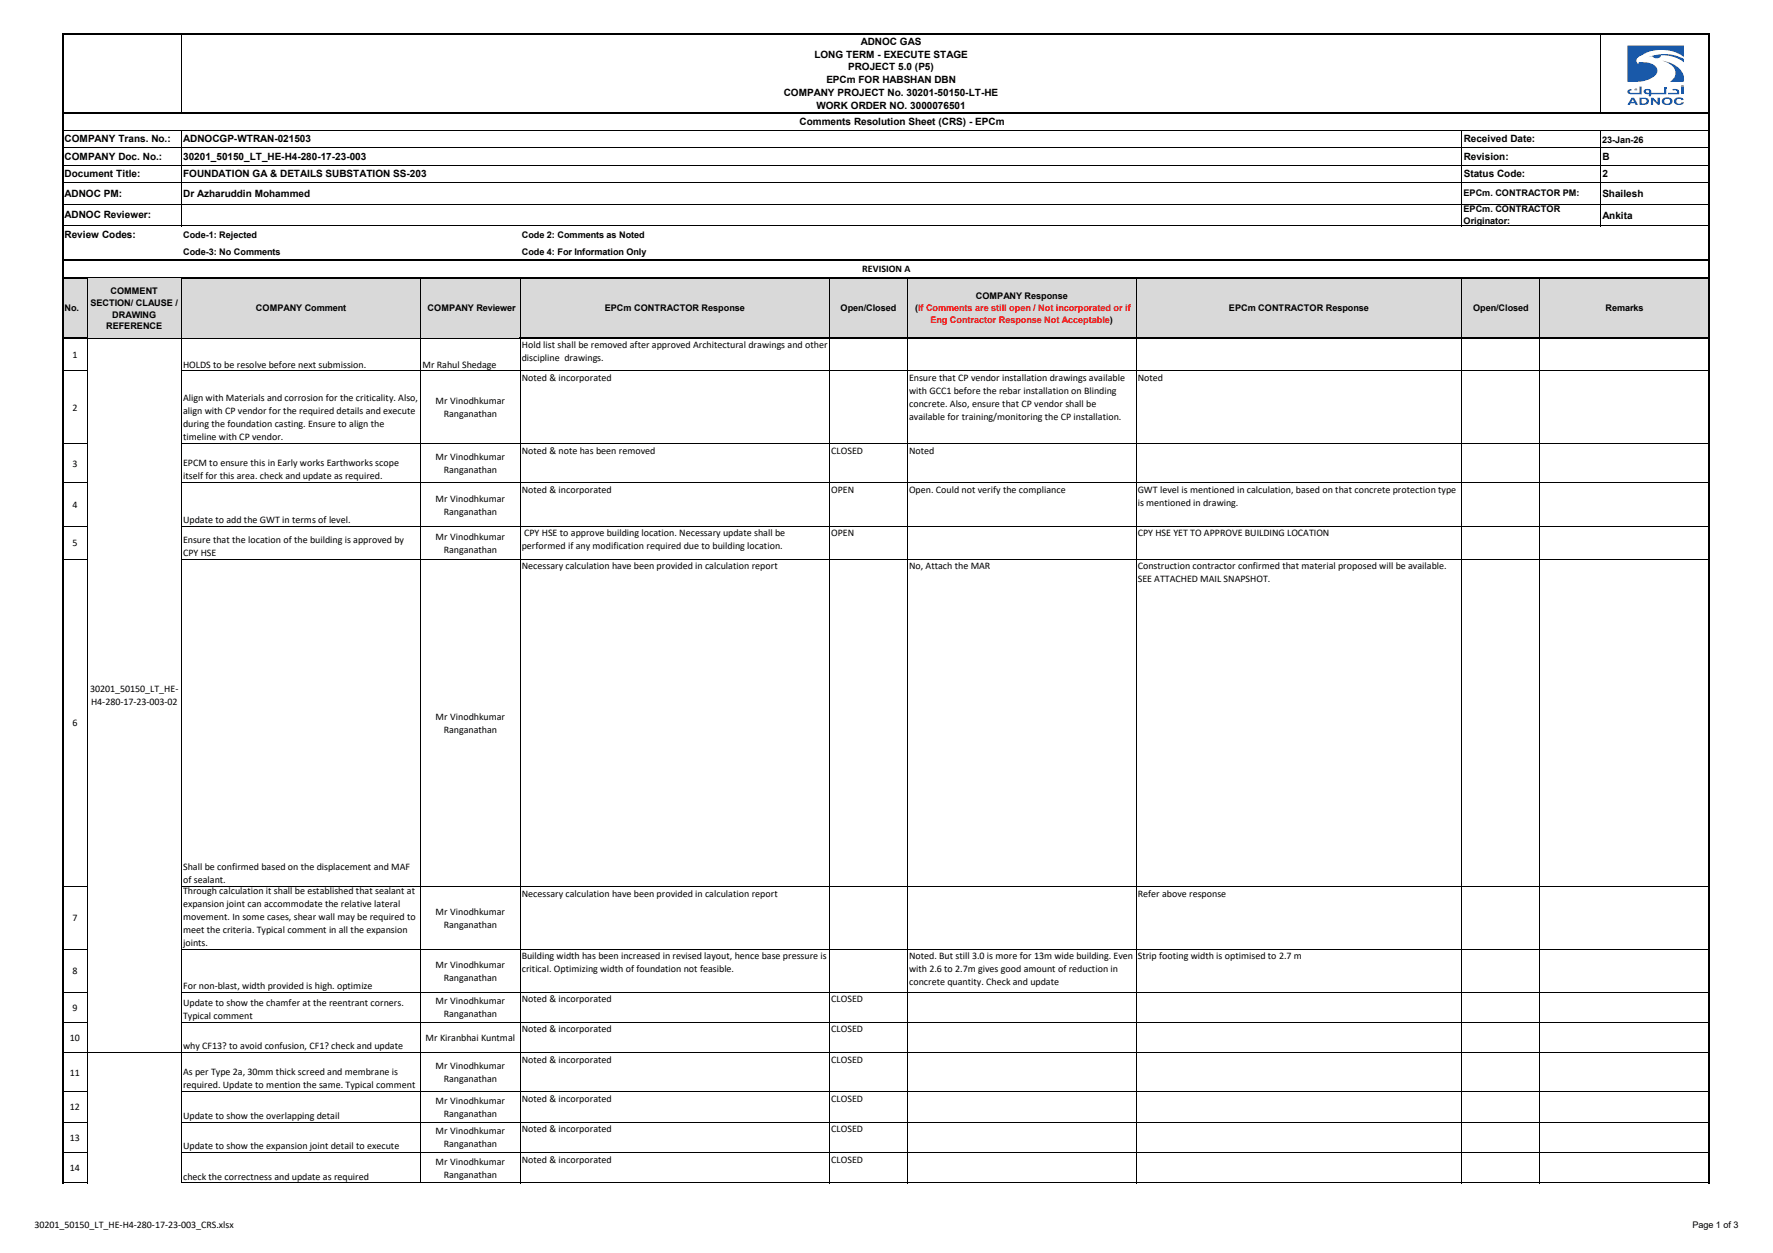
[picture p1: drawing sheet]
<svg xmlns="http://www.w3.org/2000/svg" width="420mm" height="297mm" viewBox="0 0 420 297" stroke-linecap="round" stroke-linejoin="round" font-family="sans-serif">
<defs><g id="words">
<g font-size="2.4">
<text x="204" y="10.6">ADNOC GAS</text>
<text x="193" y="13.6">LONG TERM - EXECUTE STAGE</text>
<text x="201" y="16.7">PROJECT 5.0 (P5)</text>
<text x="185.7" y="22.8">COMPANY PROJECT No. 30201-50150-LT-HE</text>
<text x="195.8" y="19.7">EPCm FOR HABSHAN DBN</text>
<text x="189.5" y="29.6">Comments Resolution Sheet (CRS) - EPCm</text>
<text x="193.5" y="25.8">WORK ORDER NO. 3000076501</text>
<text x="15.3" y="33.7">COMPANY Trans. No.:</text>
<text x="43.4" y="33.7">ADNOCGP-WTRAN-021503</text>
<text x="346.9" y="33.7">Received Date:</text>
<text x="15.3" y="42">Document Title:</text>
<text x="15.3" y="37.8">COMPANY Doc. No.:</text>
<text x="43.4" y="37.8">30201_50150_LT_HE-H4-280-17-23-003</text>
<text x="43.4" y="42">FOUNDATION GA &amp; DETAILS SUBSTATION SS-203</text>
<text x="346.9" y="37.8">Revision:</text>
<text x="346.9" y="42">Status Code:</text>
<text x="379.7" y="37.9">B</text>
<text x="15.3" y="46.6">ADNOC PM:</text>
<text x="43.4" y="46.6">Dr Azharuddin Mohammed</text>
<text x="379.7" y="42">2</text>
<text x="379.7" y="46.7">Shailesh</text>
<text x="15.3" y="51.8">ADNOC Reviewer:</text>
<text x="379.7" y="51.9">Ankita</text>
<text x="15.3" y="56.3">Review Codes:</text>
<text x="204.3" y="64.5">REVISION A</text>
<text x="123.6" y="82.6">Hold list shall be removed after approved Architectural drawings and other</text>
<text x="17.2" y="84.9">1</text>
<text x="43.4" y="87.1">HOLDS to be resolve before next submission.</text>
<text x="100.1" y="87.1">Mr Rahul Shedage</text>
<text x="123.6" y="85.7">discipline drawings.</text>
<text x="43.4" y="95.1">Align with Materials and corrosion for the criticality. Also,</text>
<text x="103.2" y="95.8">Mr Vinodhkumar</text>
<text x="123.6" y="90.3">Noted &amp; incorporated</text>
<text x="215.4" y="90.3">Ensure that CP vendor installation drawings available</text>
<text x="215.4" y="93.4">with GCC1 before the rebar installation on Blinding</text>
<text x="269.6" y="90.3">Noted</text>
<text x="17.2" y="97.4">2</text>
<text x="43.4" y="98.2">align with CP vendor for the required details and execute</text>
<text x="43.4" y="101.3">during the foundation casting. Ensure to align the</text>
<text x="105.1" y="98.9">Ranganathan</text>
<text x="215.4" y="96.5">concrete. Also, ensure that CP vendor shall be</text>
<text x="215.4" y="99.6">available for training/monitoring the CP installation.</text>
<text x="43.4" y="104.4">timeline with CP vendor.</text>
<text x="123.6" y="107.6">Noted &amp; note has been removed</text>
<text x="197" y="107.6">CLOSED</text>
<text x="215.4" y="107.6">Noted</text>
<text x="17.2" y="110.7">3</text>
<text x="43.4" y="110.6">EPCM to ensure this in Early works Earthworks scope</text>
<text x="43.4" y="113.7">itself for this area. check and update as required.</text>
<text x="103.2" y="109.1">Mr Vinodhkumar</text>
<text x="105.1" y="112.2">Ranganathan</text>
<text x="103.2" y="118.9">Mr Vinodhkumar</text>
<text x="123.6" y="116.8">Noted &amp; incorporated</text>
<text x="197" y="116.8">OPEN</text>
<text x="215.4" y="116.8">Open. Could not verify the compliance</text>
<text x="269.6" y="119.9">is mentioned in drawing.</text>
<text x="269.6" y="116.8">GWT level is mentioned in calculation, based on that concrete protection type</text>
<text x="17.2" y="120.4">4</text>
<text x="43.4" y="124">Update to add the GWT in terms of level.</text>
<text x="105.1" y="122">Ranganathan</text>
<text x="17.2" y="129.5">5</text>
<text x="43.4" y="128.6">Ensure that the location of the building is approved by</text>
<text x="43.4" y="131.7">CPY HSE</text>
<text x="103.2" y="127.9">Mr Vinodhkumar</text>
<text x="105.1" y="131">Ranganathan</text>
<text x="123.6" y="130.3">performed if any modification required due to building location.</text>
<text x="124.2" y="127.2">CPY HSE to approve building location. Necessary update shall be</text>
<text x="197" y="127.2">OPEN</text>
<text x="269.6" y="127.2">CPY HSE YET TO APPROVE BUILDING LOCATION</text>
<text x="123.6" y="134.9">Necessary calculation have been provided in calculation report</text>
<text x="215.4" y="134.9">No, Attach the MAR</text>
<text x="269.6" y="134.9">Construction contractor confirmed that material proposed will be available.</text>
<text x="269.6" y="138">SEE ATTACHED MAIL SNAPSHOT.</text>
<text x="21.4" y="164">30201_50150_LT_HE-</text>
<text x="21.6" y="167.1">H4-280-17-23-003-02</text>
<text x="17.2" y="172.2">6</text>
<text x="103.2" y="170.6">Mr Vinodhkumar</text>
<text x="105.1" y="173.7">Ranganathan</text>
<text x="43.4" y="206.3">Shall be confirmed based on the displacement and MAF</text>
<text x="43.4" y="209.4">of sealant.</text>
<text x="43.4" y="211.9">Through calculation it shall be established that sealant at</text>
<text x="43.4" y="215">expansion joint can accommodate the relative lateral</text>
<text x="123.6" y="212.6">Necessary calculation have been provided in calculation report</text>
<text x="269.6" y="212.6">Refer above response</text>
<text x="17.2" y="218.4">7</text>
<text x="43.4" y="218.1">movement. In some cases, shear wall may be required to</text>
<text x="43.4" y="221.1">meet the criteria. Typical comment in all the expansion</text>
<text x="103.2" y="216.9">Mr Vinodhkumar</text>
<text x="105.1" y="220">Ranganathan</text>
<text x="43.4" y="224.2">joints.</text>
<text x="123.6" y="227.4">Building width has been increased in revised layout, hence base pressure is</text>
<text x="215.4" y="227.4">Noted. But still 3.0 is more for 13m wide building. Even</text>
<text x="269.6" y="227.4">Strip footing width is optimised to 2.7 m</text>
<text x="17.2" y="230.9">8</text>
<text x="103.2" y="229.4">Mr Vinodhkumar</text>
<text x="105.1" y="232.5">Ranganathan</text>
<text x="123.6" y="230.5">critical. Optimizing width of foundation not feasible.</text>
<text x="215.4" y="230.5">with 2.6 to 2.7m gives good amount of reduction in</text>
<text x="215.4" y="233.6">concrete quantity. Check and update</text>
<text x="17.2" y="239.6">9</text>
<text x="43.4" y="238.5">Update to show the chamfer at the reentrant corners.</text>
<text x="43.4" y="234.4">For non-blast, width provided is high. optimize</text>
<text x="103.2" y="238">Mr Vinodhkumar</text>
<text x="123.6" y="237.5">Noted &amp; incorporated</text>
<text x="197" y="237.5">CLOSED</text>
<text x="43.4" y="241.6">Typical comment</text>
<text x="105.1" y="241.1">Ranganathan</text>
<text x="123.6" y="244.7">Noted &amp; incorporated</text>
<text x="197" y="244.7">CLOSED</text>
<text x="16.6" y="246.8">10</text>
<text x="43.4" y="248.8">why CF13? to avoid confusion, CF1? check and update</text>
<text x="100.9" y="246.8">Mr Kiranbhai Kuntmal</text>
<text x="123.6" y="251.9">Noted &amp; incorporated</text>
<text x="197" y="251.9">CLOSED</text>
<text x="16.6" y="255">11</text>
<text x="43.4" y="254.9">As per Type 2a, 30mm thick screed and membrane is</text>
<text x="103.2" y="253.4">Mr Vinodhkumar</text>
<text x="105.1" y="256.5">Ranganathan</text>
<text x="16.6" y="263.2">12</text>
<text x="43.4" y="258">required. Update to mention the same. Typical comment</text>
<text x="103.2" y="261.7">Mr Vinodhkumar</text>
<text x="123.6" y="261.2">Noted &amp; incorporated</text>
<text x="197" y="261.2">CLOSED</text>
<text x="43.4" y="265.3">Update to show the overlapping detail</text>
<text x="103.2" y="268.9">Mr Vinodhkumar</text>
<text x="105.1" y="264.8">Ranganathan</text>
<text x="123.6" y="268.4">Noted &amp; incorporated</text>
<text x="197" y="268.4">CLOSED</text>
<text x="16.6" y="270.4">13</text>
<text x="43.4" y="272.4">Update to show the expansion joint detail to execute</text>
<text x="105.1" y="272">Ranganathan</text>
<text x="123.6" y="275.6">Noted &amp; incorporated</text>
<text x="197" y="275.6">CLOSED</text>
<text x="16.6" y="277.6">14</text>
<text x="43.4" y="279.7">check the correctness and update as required</text>
<text x="103.2" y="276.1">Mr Vinodhkumar</text>
<text x="105.1" y="279.2">Ranganathan</text>
<text x="8.2" y="291">30201_50150_LT_HE-H4-280-17-23-003_CRS.xlsx</text>
</g>
<g font-size="2.2">
<text x="379.7" y="33.8">23-Jan-26</text>
<text x="346.8" y="46.6">EPCm. CONTRACTOR PM:</text>
<text x="346.8" y="50.3">EPCm. CONTRACTOR</text>
<text x="346.8" y="53.1">Originator:</text>
<text x="43.4" y="56.4">Code-1: Rejected</text>
<text x="123.6" y="56.4">Code 2: Comments as Noted</text>
<text x="43.4" y="60.5">Code-3: No Comments</text>
<text x="123.6" y="60.5">Code 4: For Information Only</text>
<text x="26.2" y="69.6">COMMENT</text>
<text x="231.3" y="71">COMPANY Response</text>
<text x="15.3" y="73.8">No.</text>
<text x="21.4" y="72.4">SECTION/ CLAUSE /</text>
<text x="26.6" y="75.3">DRAWING</text>
<text x="60.7" y="73.8">COMPANY Comment</text>
<text x="101.3" y="73.8">COMPANY Reviewer</text>
<text x="143.3" y="73.8">EPCm CONTRACTOR Response</text>
<text x="199.2" y="73.8">Open/Closed</text>
<text x="216.9" y="73.8">(If Comments are still open / Not incorporated or if</text>
<text x="291.2" y="73.8">EPCm CONTRACTOR Response</text>
<text x="349.1" y="73.8">Open/Closed</text>
<text x="380.4" y="73.7">Remarks</text>
<text x="25.1" y="78.1">REFERENCE</text>
<text x="401.1" y="291.2">Page 1 of 3</text>
</g>
<text font-size="2.2" fill="#f00" x="220.5" y="76.7">Eng Contractor Response Not Acceptable)</text>
</g></defs>
<path d="M15 65.8h390v14.5h-390z" fill="#d9d9d9"/>
<g fill="#fff">
<path d="M123.2 80.2h73.4v7.8h-73.4z"/>
<path d="M123.2 124.8h73.4v7.7h-73.4z"/>
<path d="M123.2 132.5h73.4v77.8h-73.4z"/>
<path d="M123.2 210.2h73.4v14.9h-73.4z"/>
</g>
<g fill="none" stroke="#000" stroke-width=".24">
<path d="M43 8.3v18.3M379.3 8.3v18.3M15.1 30.9h389.7M15.1 35h389.7M15.1 39.1h389.7M43 31v22.6M346.4 31v22.6M379.3 31v22.6M15.1 43.2h389.7M15.1 48.5h389.7M15.1 53.5h389.7M20.6 66v14"/>
<path d="M20.7 65.8h22.2M43 66v214.5M99.7 66v214.5M123.2 66v14M196.6 66v14M215 66v14M269.2 66v14M346.4 66v14M364.9 66v14M15.1 87.9h5.6M20.6 80.4v200.1M20.7 80.2h102.4"/>
<path d="M43.1 87.9h361.7M123.2 80.4v200.1M196.6 80.4v200.1M215 80.4v200.1M269.2 80.4v200.1M346.4 80.4v200.1M364.9 80.4v200.1M15.1 105.2h5.6M15.1 114.5h5.6M43.1 105.2h361.7M43.1 114.5h361.7M15.1 124.8h5.6"/>
<path d="M15.1 132.5h5.6M43.1 124.8h361.7M43.1 132.5h361.7M15.1 210.2h5.6M43.1 210.2h361.7M15.1 225.1h5.6M15.1 235.2h5.6M43.1 225.1h361.7M43.1 235.2h361.7M15.1 242.4h5.6M15.1 258.8h5.6M15.1 249.6h389.7"/>
<path d="M43.1 242.4h361.7M43.1 258.8h361.7M15.1 266h5.6M15.1 273.2h5.6M43.1 266h361.7M43.1 273.2h361.7M15.1 280.4h5.6M43.1 280.4h361.7"/>
</g>
<path d="M14.8 7.9v272.6M15.1 8.1h390.1M405 8.3v272.2M15.1 26.8h390.1M15.1 65.8h5.6M15.1 61.7h390.1M42.9 65.8h362.3M15.1 80.2h5.6M123.1 80.2h282.1" fill="none" stroke="#000" stroke-width=".42"/>
<g fill="#1859a9">
<path d="M393.7 14.4a5.9 5.9 0 0 1 5.3 3.7v1.3h-3.3a2.4 2.4 0 0 0 1.4-2.4 2.4 2.4 0 0 0-1.8-2.1z" fill-rule="evenodd"/>
<path d="M385.6 10.8h13.5v2.7a9.2 9.2 0 0 0-11.1 .2 .98 .98 0 0 0 .3 1.5l.2-.5a5.6 5.6 0 0 1 3.9 1.1 1.64 1.64 0 0 1-.8 2.5 10.3 10.3 0 0 1-6 1z" fill-rule="evenodd"/>
<path d="M390.6 13.6a9.6 9.6 0 0 1 8.5 .4v.8a8.1 8.1 0 0 0-5.5-1.7 1.06 1.06 0 0 1-.9 .8 1.06 1.06 0 0 1-1.1-.6z" fill-rule="evenodd"/>
<path d="M386.9 23.5l-.3 .7h.6zM386.7 23.2h.5l1 1.6h-.6l-.2-.3h-1l-.2 .3h-.6z" fill-rule="evenodd"/>
<path d="M389 23.5v1a1.01 1.01 0 0 0 1.2-.3 .56 .56 0 0 0-.1-.6 .56 .56 0 0 0-.6-.1zM388.5 23.2a2.12 2.12 0 0 1 2.2 .5 1.02 1.02 0 0 1-1.3 1.1h-.9z" fill-rule="evenodd"/>
<path d="M391.2 23.2h.5l1.1 1.1v-1.1h.5v1.6h-.4l-1.2-1.1v1.1h-.5z" fill-rule="evenodd"/>
<path d="M394.5 23.6a.64 .64 0 0 0 .1 .9 .64 .64 0 0 0 1-.2 .64 .64 0 0 0-.3-.9zM394 23.5a1.43 1.43 0 0 1 2.4 .5 1.35 1.35 0 0 1-1.3 .9 1.35 1.35 0 0 1-1.3-.9z" fill-rule="evenodd"/>
<path d="M396.9 23.5l.3-.3 .9-.1a.83 .83 0 0 1 .9 .6h-.5a.64 .64 0 0 0-1-.2 .64 .64 0 0 0 0 1 .64 .64 0 0 0 1-.2h.6a1.32 1.32 0 0 1-1.3 .6 1.32 1.32 0 0 1-1.1-.9z" fill-rule="evenodd"/>
<path d="M387.4 21.1l.5-.1 .1 .2-.4 .1h.4v.1h-.7zM385.8 21.4l.8-.3 .1 .3-.5 .2 .1 .4h2.2v-1.5h.5v1.9h-1.8a1.08 1.08 0 0 1-1.5-.8z" fill-rule="evenodd"/>
<path d="M390.1 21.5a.37 .37 0 0 1 .6 0 .37 .37 0 0 1-.1 .5l-.5-.1zM389.6 21.4a.85 .85 0 0 0 .3 .8 .85 .85 0 0 0 .9 .2l-.1 .2 .3 .3 .3-.5h3.6v-1.3h-.5v.9h-3.1a.87 .87 0 0 0-.4-.9 .87 .87 0 0 0-1 .1z" fill-rule="evenodd"/>
<path d="M394.4 20.6h.5v.3h-.5z" fill-rule="evenodd"/>
<path d="M395.3 22h2.1a.58 .58 0 0 0-.3-.6 .58 .58 0 0 0-.7 .1l-.1-.4a1.09 1.09 0 0 1 1.2 .1 1.09 1.09 0 0 1 .4 1.1l-2.6 .1z" fill-rule="evenodd"/>
<path d="M398.5 20.2h.4l.1 .1h-.3l-.1 .1h.5v.2h-.8z" fill-rule="evenodd"/>
<path d="M398.4 20.7h.5v1.7h-.5z" fill-rule="evenodd"/>
</g>
<use href="#words"/>
</svg>
